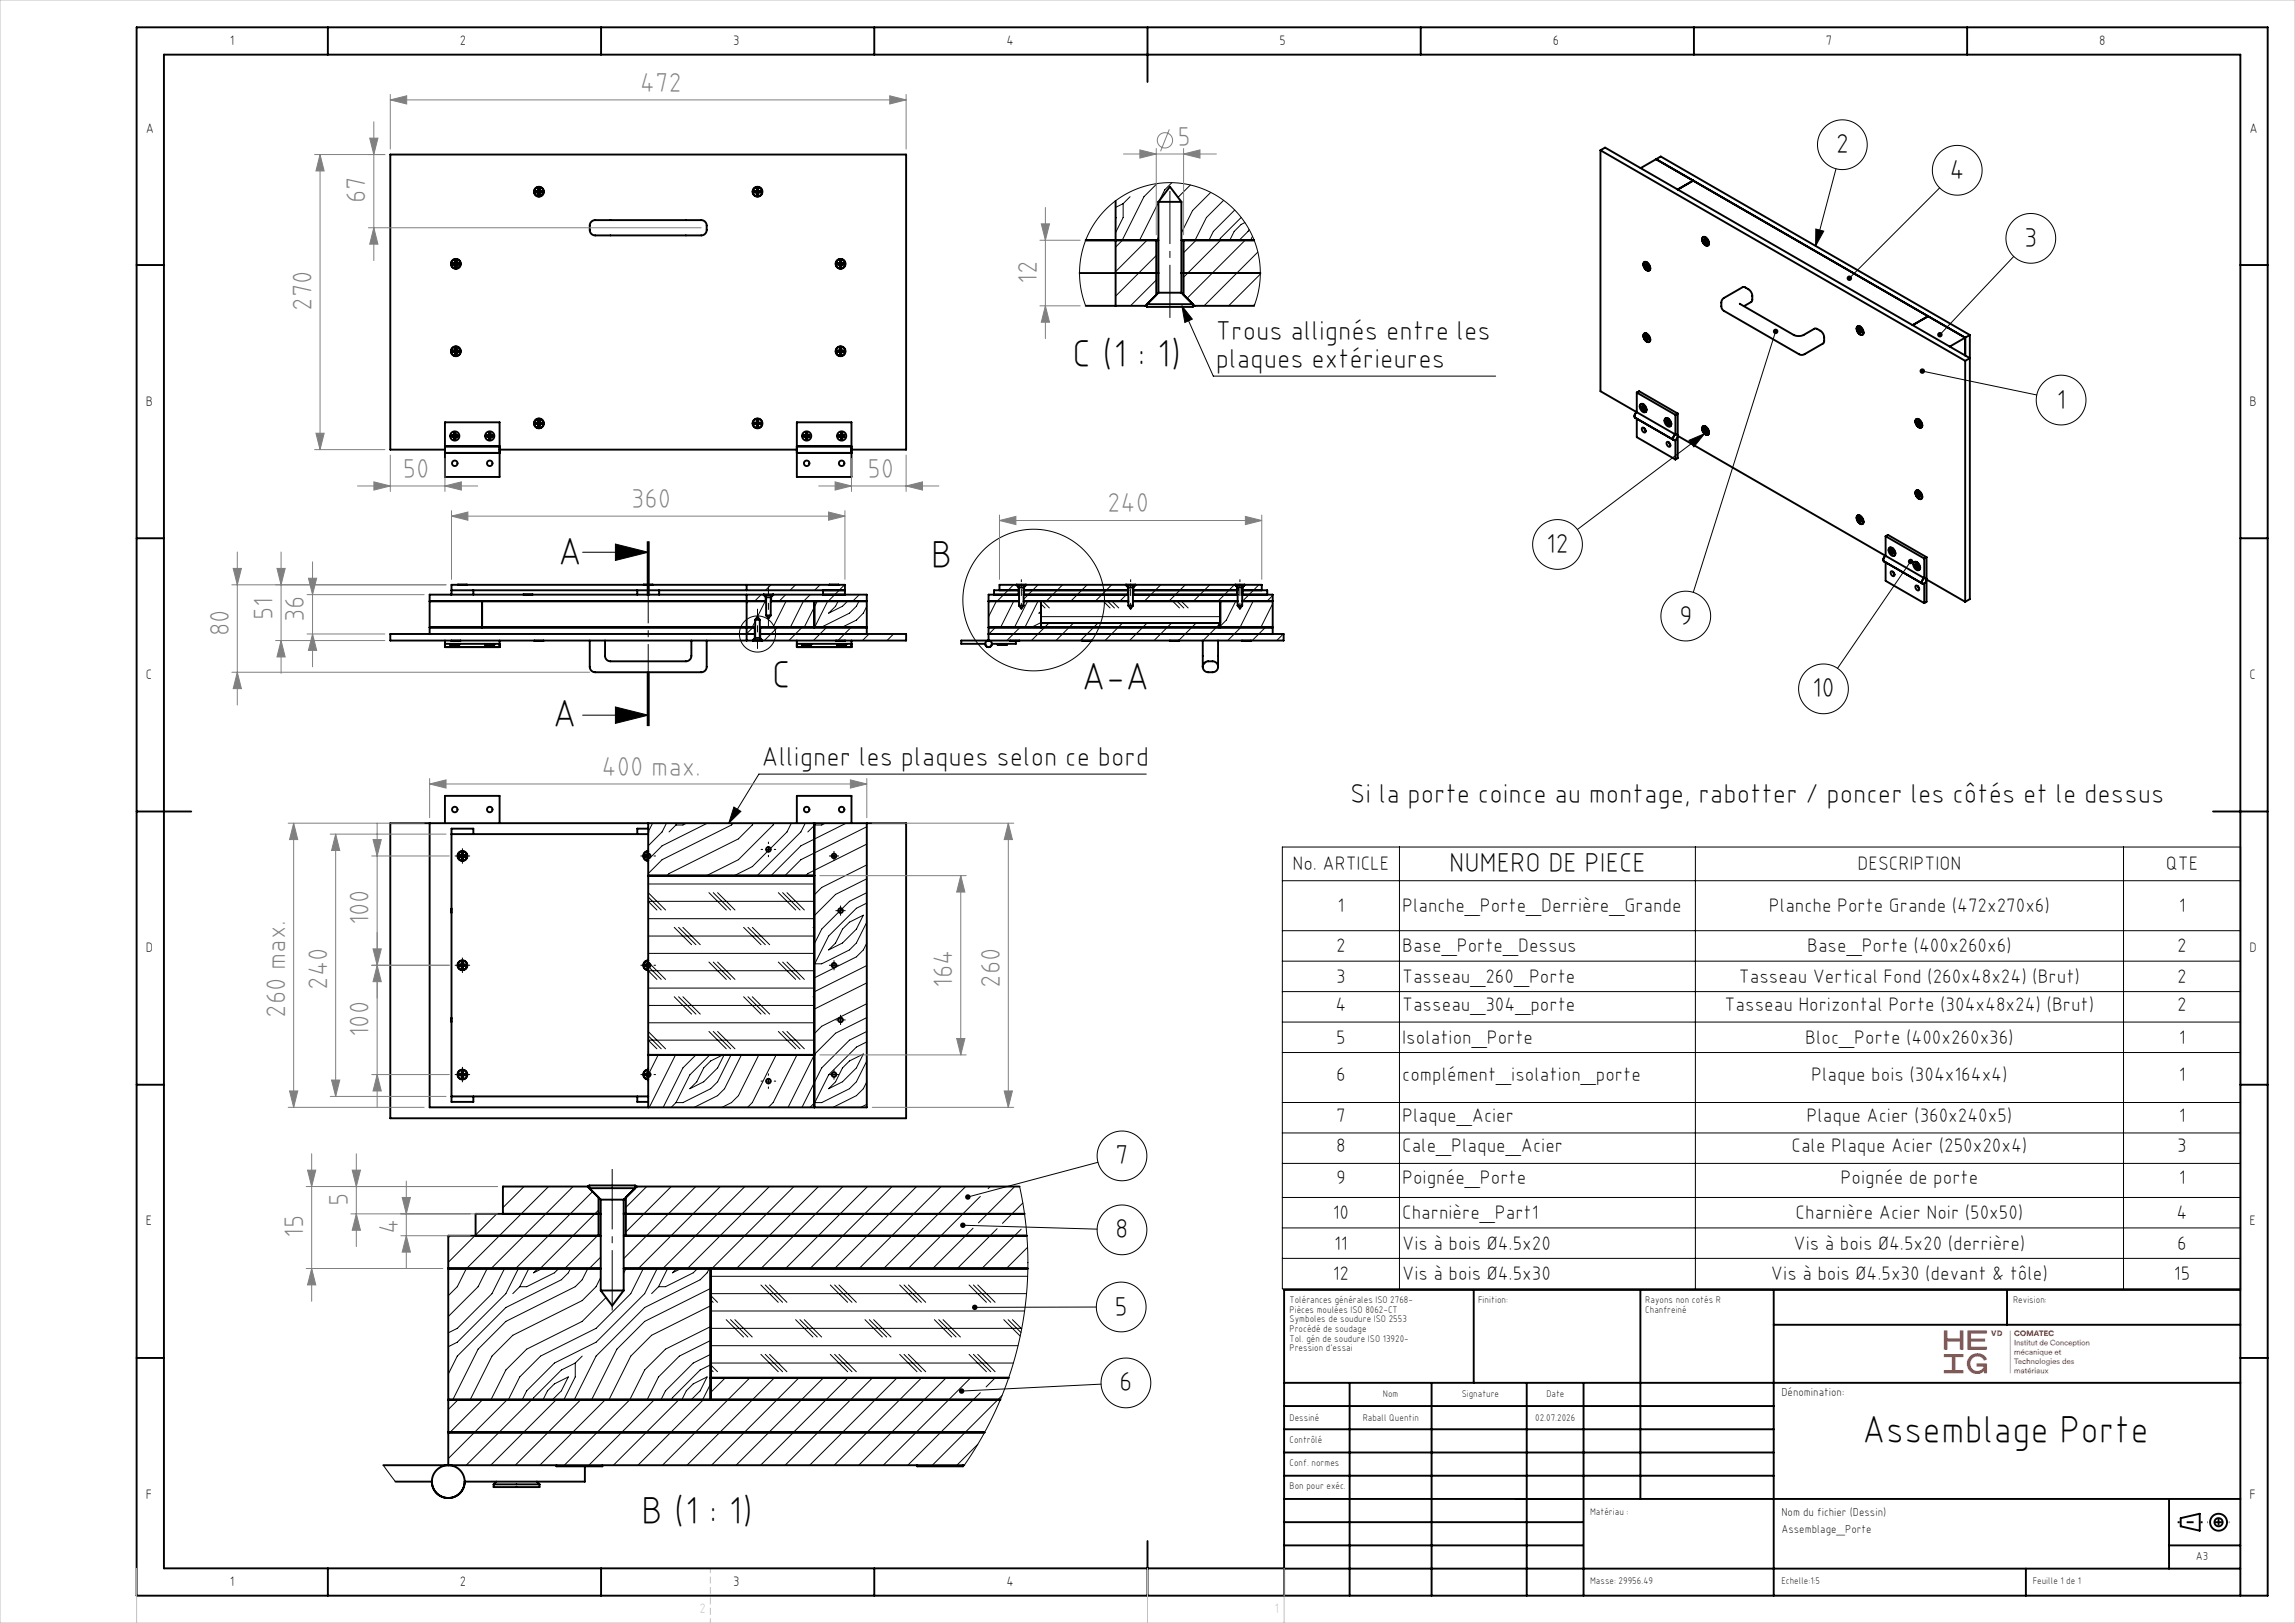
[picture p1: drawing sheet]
<svg xmlns="http://www.w3.org/2000/svg" width="420mm" height="297mm" viewBox="0 0 420 297" stroke-linecap="round" stroke-linejoin="round" font-family="sans-serif">
<defs><g id="words">
<g font-size="7.1">
<text x="196.2" y="67.2">C (1 : 1)</text>
<text x="102.1" y="103.3">A</text>
<text x="170.3" y="103.9">B</text>
<text x="141.3" y="125.9">C</text>
<text x="197.9" y="126.3">A-A</text>
<text x="101.1" y="133.1">A</text>
<text x="340.8" y="264">Assemblage Porte</text>
<text x="117.3" y="278.9">B (1 : 1)</text>
</g>
<g font-size="5" fill="#808080">
<text x="117.1" y="16.8">472</text>
<text x="215.5" y="26.7">5</text>
<text x="66.9" y="37.1" transform="rotate(-90 66.9 37.1)">67</text>
<text x="189.8" y="52" transform="rotate(-90 189.8 52)">12</text>
<text x="57.1" y="56.8" transform="rotate(-90 57.1 56.8)">270</text>
<text x="73.7" y="87.4">50</text>
<text x="158.8" y="87.4">50</text>
<text x="115.5" y="92.9">360</text>
<text x="202.6" y="93.7">240</text>
<text x="49.9" y="113.5" transform="rotate(-90 49.9 113.5)">51</text>
<text x="55.7" y="113.9" transform="rotate(-90 55.7 113.9)">36</text>
<text x="41.9" y="116.4" transform="rotate(-90 41.9 116.4)">80</text>
<text x="110.1" y="142">400 max.</text>
<text x="67.5" y="169.4" transform="rotate(-90 67.5 169.4)">100</text>
<text x="59.9" y="181.1" transform="rotate(-90 59.9 181.1)">240</text>
<text x="174.3" y="180.8" transform="rotate(-90 174.3 180.8)">164</text>
<text x="183" y="180.8" transform="rotate(-90 183 180.8)">260</text>
<text x="52.2" y="186.2" transform="rotate(-90 52.2 186.2)">260 max.</text>
<text x="67.5" y="189.8" transform="rotate(-90 67.5 189.8)">100</text>
<text x="63.7" y="220.6" transform="rotate(-90 63.7 220.6)">5</text>
<text x="55.5" y="226.6" transform="rotate(-90 55.5 226.6)">15</text>
<text x="72.9" y="225.8" transform="rotate(-90 72.9 225.8)">4</text>
</g>
<g font-size="5">
<text x="335.9" y="28.1">2</text>
<text x="356.8" y="32.7">4</text>
<text x="370.4" y="45.2">3</text>
<text x="222.5" y="62.3">Trous allignés entre les</text>
<text x="222.5" y="67.3">plaques extérieures</text>
<text x="376.3" y="74.8">1</text>
<text x="282.9" y="101.2">12</text>
<text x="307.3" y="114.3">9</text>
<text x="331.6" y="127.6">10</text>
<text x="139.4" y="140.1">Alligner les plaques selon ce bord</text>
<text x="247.1" y="146.9">Si la porte coince au montage, rabotter / poncer les côtés et le dessus</text>
<text x="265.2" y="159.6">NUMERO DE PIECE</text>
<text x="204.1" y="213.1">7</text>
<text x="204.1" y="226.6">8</text>
<text x="204" y="240.7">5</text>
<text x="204.8" y="254.6">6</text>
</g>
<g font-size="3.6">
<text x="236.5" y="159.3">No. ARTICLE</text>
<text x="340" y="159.3">DESCRIPTION</text>
<text x="396.3" y="159.3">QTE</text>
<text x="244.8" y="166.9">1</text>
<text x="256.6" y="166.9">Planche_Porte_Derrière_Grande</text>
<text x="323.7" y="166.9">Planche Porte Grande (472x270x6)</text>
<text x="398.7" y="166.9">1</text>
<text x="244.5" y="174.3">2</text>
<text x="244.5" y="179.9">3</text>
<text x="256.6" y="174.3">Base_Porte_Dessus</text>
<text x="256.6" y="179.9">Tasseau_260_Porte</text>
<text x="318.2" y="179.9">Tasseau Vertical Fond (260x48x24) (Brut)</text>
<text x="330.7" y="174.3">Base_Porte (400x260x6)</text>
<text x="398.5" y="174.3">2</text>
<text x="398.5" y="179.9">2</text>
<text x="244.4" y="185">4</text>
<text x="256.6" y="185">Tasseau_304_porte</text>
<text x="315.6" y="185">Tasseau Horizontal Porte (304x48x24) (Brut)</text>
<text x="398.5" y="185">2</text>
<text x="244.5" y="191">5</text>
<text x="256.6" y="191">Isolation_Porte</text>
<text x="330.4" y="191">Bloc_Porte (400x260x36)</text>
<text x="398.7" y="191">1</text>
<text x="244.5" y="197.9">6</text>
<text x="256.6" y="197.9">complément_isolation_porte</text>
<text x="331.5" y="197.9">Plaque bois (304x164x4)</text>
<text x="398.7" y="197.9">1</text>
<text x="244.5" y="205.3">7</text>
<text x="256.6" y="205.3">Plaque_Acier</text>
<text x="330.6" y="205.3">Plaque Acier (360x240x5)</text>
<text x="398.7" y="205.3">1</text>
<text x="244.5" y="210.8">8</text>
<text x="256.6" y="210.8">Cale_Plaque_Acier</text>
<text x="327.9" y="210.8">Cale Plaque Acier (250x20x4)</text>
<text x="398.5" y="210.8">3</text>
<text x="244.5" y="216.7">9</text>
<text x="256.6" y="216.7">Poignée_Porte</text>
<text x="336.8" y="216.7">Poignée de porte</text>
<text x="398.7" y="216.7">1</text>
<text x="243.9" y="223.1">10</text>
<text x="256.6" y="223.1">Charnière_Part1</text>
<text x="328.6" y="223.1">Charnière Acier Noir (50x50)</text>
<text x="398.3" y="223.1">4</text>
<text x="244.1" y="228.7">11</text>
<text x="256.6" y="228.7">Vis à bois Ø4.5x20</text>
<text x="328.2" y="228.7">Vis à bois Ø4.5x20 (derrière)</text>
<text x="398.5" y="228.7">6</text>
<text x="243.9" y="234.3">12</text>
<text x="256.6" y="234.3">Vis à bois Ø4.5x30</text>
<text x="324.1" y="234.3">Vis à bois Ø4.5x30 (devant &amp; tôle)</text>
<text x="397.8" y="234.3">15</text>
</g>
<g font-size="2.5">
<text x="42.1" y="8.2">1</text>
<text x="84.2" y="8.2">2</text>
<text x="134.2" y="8.2">3</text>
<text x="184.2" y="8.2">4</text>
<text x="234.2" y="8.2">5</text>
<text x="284.2" y="8.2">6</text>
<text x="334.2" y="8.2">7</text>
<text x="384.2" y="8.2">8</text>
<text x="26.7" y="24.2">A</text>
<text x="411.7" y="24.2">A</text>
<text x="26.7" y="74.2">B</text>
<text x="411.7" y="74.2">B</text>
<text x="26.7" y="124.2">C</text>
<text x="411.7" y="124.2">C</text>
<text x="26.7" y="174.2">D</text>
<text x="411.7" y="174.2">D</text>
<text x="26.7" y="224.2">E</text>
<text x="411.7" y="224.2">E</text>
<text x="26.7" y="274.2">F</text>
<text x="411.7" y="274.2">F</text>
<text x="42.1" y="290.2">1</text>
<text x="84.2" y="290.2">2</text>
<text x="134.2" y="290.2">3</text>
<text x="184.2" y="290.2">4</text>
</g>
<text font-size="2.5" fill="#e1251b" x="355.8" y="251.5">⟫</text>
<g font-size="2.5" fill="#c0c0c0">
<text x="128" y="295.3">2</text>
<text x="233.3" y="295.3">1</text>
</g>
<g font-size="2.1">
<text x="326" y="255.5">Dénomination:</text>
<text x="326" y="277.5">Nom du fichier (Dessin)</text>
<text x="326" y="280.5">Assemblage_Porte</text>
<text x="401.9" y="285.5">A3</text>
</g>
<g font-size="1.8">
<text x="236" y="238.4">Tolérances générales ISO 2768-</text>
<text x="270.5" y="238.4">Finition:</text>
<text x="301.1" y="238.4">Rayons non cotés R</text>
<text x="368.4" y="238.4">Revision:</text>
<text x="236" y="240.2">Pièces moulées ISO 8062-CT</text>
<text x="236" y="242">Symboles de soudure ISO 2553</text>
<text x="236" y="243.7">Procédé de soudage</text>
<text x="236" y="245.5">Tol. gén de soudure ISO 13920-</text>
<text x="301.1" y="240.2">Chanfreiné</text>
<text x="236" y="247.3">Pression d'essai</text>
<text x="253.1" y="255.7">Nom</text>
<text x="267.5" y="255.7">Signature</text>
<text x="283" y="255.7">Date</text>
<text x="236" y="260">Dessiné</text>
<text x="249.4" y="260">Raball Quentin</text>
<text x="280.9" y="260">02.07.2026</text>
<text x="236" y="264.1">Contrôlé</text>
<text x="236" y="268.3">Conf. normes</text>
<text x="236" y="272.5">Bon pour exéc.</text>
<text x="291" y="277.2">Matériau :</text>
<text x="291" y="289.8">Masse: 29956.49</text>
<text x="326" y="289.8">Echelle:1:5</text>
<text x="372" y="289.8">Feuille 1 de 1</text>
</g>
</g></defs>
<g fill="none" stroke="#000" stroke-width=".18">
<path d="M98.1 35.1h1M98.6 34.6v1M138.1 35.1h1M138.6 34.6v1M204.2 39.9l.1-.1-.1 .2M205.5 37.3v2.5l-1.3 2.8M205.5 37.3l-1.3 .7M206.8 36l-1.3 1.3M211.8 33.6l-2.4 2.4-4 8M212 37l-3.5 7M214.5 33.4l-1.3 1.3-1 2M217.8 33.9l-2.2 2.3"/>
<path d="M221.6 35.2l-3.4 3.3-2 4.1M223.9 36.7l-3.1 3.1-2.1 4.2M226 38.4l-3.9 3.9-.9 1.7M227.1 39.8l-3.8 3.8-.2 .4M336 30.9l-3.7 14.1M355 34.4l-16.6 16.5M82.9 48.3h1M83.4 47.8v1M153.3 48.3h1M153.8 47.8v1M198.7 56l-.6-1.9-.4-2-.1-2.1 .1-1.9 .3-2 .6-1.9 .8-1.9 1.1-1.7 1.2-1.6 1.5-1.4 1.5-1.2 1.7-1.1 1.8-.8 2-.6 1.9-.4 2-.1 2.1 .2 2 .3 1.9 .6 1.8 .9 1.7 1 1.5 1.2 1.5 1.5 1.2 1.6 1 1.7 .8 1.8 .6 1.9 .3 2 .1 2-.1 2-.4 1.9-.6 2M205.4 44l-1.2 1.2"/>
<path d="M209.9 44l-5.7 5.7M211.6 51.2l-4.7 4.8M211.6 46.8l-7.4 7.4M212 43.4l-.3 .6M216.3 56l1.9 2.4-1.4 .6zM216.3 56l5.7 12.8h51.7M218.9 44l-2.3 2.2M223.4 44l-6.8 6.7M227.8 40.7l-.7 .4-1.2 1.2-.8 1.7M227.9 44l-10.7 10.6M228.6 42l-.2 .3-1.6 1.7M229.2 43.3l-.3 .7"/>
<path d="M229.6 55.7l-.3 .3M230.2 46.1l-9.8 9.9M230.6 50.2l-5.8 5.8M332.3 41.9l1.5 .4-1.5 2.7zM368.5 46.9l-13.5 14.4M82.9 64.3h1M83.4 63.8v1M98.1 77.5h1M98.6 77v1M138.1 77.5h1M138.6 77v1M153.3 64.3h1"/>
<path d="M153.8 63.8v1M311.9 79.4l-23.2 17.5M325 60.6l-15.1 47.8M351.8 67.9l20.9 4.4M112.6 99.6l6 1.5-6 1.5zM118.4 99.1v10M118.6 99.1v10M118.8 99.1v10M309.1 80.6l2.8-1.2-1.9 2.4zM106.6 101.1h12M136.9 110l-.3 .5M137.8 114.8l-1.2 1.2"/>
<path d="M138.2 113.7l-.6 1.1M139.3 108.8l-1.2 1.2M140 110l-1.4 2.9M141.1 107l-1 1M142.3 114.8l-2.4 2.4M143.8 108.8l-1.2 1.2M143.9 110l-2.5 4.8M145.6 107l-1 1M146.8 114.8l-2.4 2.4M147 110l-2.4 4.8M148.3 108.8l-1.2 1.2M149.1 114.7l-.1 .1"/>
<path d="M149.6 110l-2.4 4.8M150.1 107l-1 1M151.3 114.8l-2.4 2.4M151.5 110l-2.4 4.7M153.4 110l-.5 .9-1.3 1.3 2.6-1.3 .9-.9M154.6 107l-3 3M155.7 114.8l-2.4 2.4M157.2 110l-.5 .9-1.2 1.3-5.1 2.5h-1.3M157.3 108.8l-1.2 1.2M158.6 110.9l-.6 1.3-1.3 1.3-2.7 1.3M159 116l-1.2 1.2M163.5 116l-1.2 1.2"/>
<path d="M182.2 114.8l-1.3 1.3M182.3 110l-1.4 2.9M185.5 107l-3 3M185.5 110l-2.4 4.8M186.7 114.8l-2.4 2.4M187.6 114.7l-.1 .1M188.1 110l-2.4 4.8M190 110l-2.4 4.7M190 107l-2.7 2.7M190.5 113.9l-1.6 .8h-1.3M190.5 111.8l-.4 .4 .4-.2M190.5 112.8h32.8"/>
<path d="M190.5 110.5l.7 .8M190.8 110l1.2 1.3M192 114l-3.2 3.2M194.5 107l-3 3M196.4 114l-3.2 3.2M199 107l-3 3M200.9 114l-3.2 3.2M201.9 110l1.3 1.3M202.7 110l1.2 1.3M203.4 107l-3 3M203.5 110l1.2 1.3M205.4 114l-3.2 3.2"/>
<path d="M206.4 108.5l-1.5 1.5M207.9 107l-.5 .5M209.9 114l-3.2 3.2M212.4 107l-3 3M214.4 114l-3.2 3.2M214.6 110l1.3 1.3M215.4 110l1.2 1.3M216.2 110l1.2 1.3M216.9 107l-3 3M218.9 114l-3.2 3.2M221.4 107l-3 3M223.1 114.3l-2.9 2.9"/>
<path d="M225.9 107l-3 3M226.2 110l-1.8 3.5-1.1 1.1M227.1 114.8l-2.4 2.4M229.3 110l-2.4 4.8M230.4 107l-3 3M231.6 114.8l-2.4 2.4M232.9 109l-1 1M232.9 110.5l-2.2 4.3M234.9 116l-1.2 1.2M349.7 102.8l-13.4 19.5M106.6 130.9h12M112.6 129.4l6 1.5-6 1.5z"/>
<path d="M118.4 122.9v10M118.6 122.9v10M118.8 122.9v10zM220.8 121.1l-.6 .6M84.1 156.6h1M84.6 156.1v1M118.1 156.6h1M118.6 152.2h.1M118.6 156.1v1M119.4 150.6l-.8 1.6M122 150.6l-.8 1.6-2.6 2.6M123.7 151l-1.3 1.2"/>
<path d="M123.9 150.6l-.2 .4M125.6 150.6l-.6 .4h-1.3M129.4 150.6l-8.2 4.2-2.6 2.5M134.2 150.6l-.3 .4-12.7 6.3-2.6 2.6M134.3 147.7l1.3 .8-2.2 2.1zM137.8 150.6l-.1 .4-2.6 2.5-12.7 6.4-.3 .3M140.1 155.4h1M140.6 154.9v1M141.7 150.6l-.2 .4-6.4 6.3-5.8 2.9M144.8 150.6l-.8 1.6-6.3 6.4-3.3 1.6M147.4 150.6l-.8 1.6-8 8M149.1 151l-1.3 1.2"/>
<path d="M149.3 150.6l-.2 .4M151 150.6l-.6 .4h-1.3M152.1 156.6h1M152.6 156.1v1M153 156.7l-.3 .4M154.8 150.6l-8.2 4.2-5.5 5.4M158.6 158.3l-8.2 4.1-1.4 1.4M158.6 151.3l-12 6-3 2.9M158.6 154.5l-10.8 5.4-.3 .3M209.8 141.7h-70.9l-5.5 8.9M234.7 155h175.4v80.8h-175.4zM256.1 155v80.8"/>
<path d="M310.3 155v80.8M388.6 155v80.8M84.1 176.6h1M84.6 176.1v1M118.1 176.6h1M118.6 161.8h30.4M118.6 168.1h30.4M118.6 171.3h30.4M118.6 174.5h30.4M118.6 176.8l2.4 2.4M118.6 164.1l2.4 2.4M118.6 176.1l3.2 3.1"/>
<path d="M118.6 163.4l3.2 3.1M118.6 176.1v1M123.4 169.7l3.2 3.2M124.2 169.7l3.2 3.2M125 169.7l3.2 3.2M129.7 176.1l3.2 3.1M129.7 163.4l3.2 3.1M130.5 176.1l3.2 3.1M130.5 163.4l3.2 3.1M131.3 176.1l3.2 3.1M131.3 163.4l3.2 3.1M136.1 169.7l3.2 3.2"/>
<path d="M136.9 169.7l3.2 3.2M137.7 169.7l3.2 3.2M142.4 176.1l3.2 3.1M142.4 163.4l3.2 3.1M143.2 176.1l3.2 3.1M143.2 163.4l3.2 3.1M144 176.1l3.2 3.1M144 163.4l3.2 3.1M148.8 169.7l.2 .2M149 164.9h-30.4l1.6 1.6M149 177.6h-30.4l1.6 1.6M149.1 176.4l-.1 .1"/>
<path d="M152.1 176.6h1M152.6 176.1v1M153.3 166.6h1M153.8 166.1v1M154.2 170l1.3-1.2 2.5-1.3-1.3 2.5-2.5 2.6-2.6 1.2 1.3-1.2zM158.6 168.8l-1.9 3.8-1.2 1.2-5.1 2.6h-1.3M158.6 172.6l-.6 1.2-1.3 1.3-7.7 3.9M158.6 165.3l-1.9 .9-5.1 5.1-2.5 5.1M158.6 163.4l-3.1 1.5-5.1 5.1-1.4 2.7M158.6 160.8l-5.7 2.9-3.9 3.9M158.6 176.7l-9.6 4.8M158.6 179.9l-9.6 4.8"/>
<path d="M234.7 161.2h175.4M234.7 170.3h175.4M234.7 175.9h175.4M84.1 196.6h1M84.6 196.1v1M118.1 196.6h1M118.6 180.8h30.4M118.6 184h30.4M118.6 187.2h30.4M118.6 189.5l2.4 2.4M118.6 188.8l3.2 3.1M118.6 196.1v1"/>
<path d="M120.5 193l-1.9 3.7M123.4 182.4l3.2 3.2M123.6 193l-4.8 9.6M124.2 182.4l3.2 3.2M125 182.4l3.2 3.2M127.4 193l-2.4 2.4-3.6 7.2M129.7 188.8l3.2 3.1M129.9 193l-3.7 3.7-2.5 5.1M130.5 188.8l3.2 3.1M131.3 188.8l3.2 3.1M132.3 193l-2.2 1.2-1.3 1.2-1.3 2.6-1.3 1.2 2.6-1.2 2.5-2.6 1.2-2.4M133.8 193l-2.5 5-1.2 1.2-5.1 2.6h-1.3"/>
<path d="M135.7 193l-3.1 6.2-1.3 1.3-4.3 2.1M136.1 182.4l3.2 3.2M136.9 182.4l3.2 3.2M137.7 182.4l3.2 3.2M138.9 193l-3.8 7.5-1.2 1.3-1.8 .8M140.1 197.8h1M140.6 197.3v1M142 193l-4.3 8.8-.9 .8M142.4 188.8l3.2 3.1M143.2 188.8l3.2 3.1M144 188.8l3.2 3.1M145.9 193l-4.4 8.8-.9 .8"/>
<path d="M148.8 182.4l.2 .2M149 190.3h-30.4l1.6 1.6M152.1 196.6h1M152.6 196.1v1M153.3 186.6h1M153.8 186.1v1M154.2 195.4l1.3-1.2 2.5-1.3-1.3 2.5-2.5 2.6-2.6 1.2 1.3-1.2zM158.6 194.2l-1.9 3.8-1.2 1.2-5.1 2.6h-1.3M158.6 198l-.6 1.2-1.3 1.3-4.3 2.1M158.6 190.7l-1.9 .9-5.1 5.1-2.5 5.1M158.6 188.8l-3.1 1.5-5.1 5.1-3.6 7.2M158.6 186.2l-5.7 2.9-3.8 3.8-4.9 9.7"/>
<path d="M158.6 183.7l-8.2 4.1-1.4 1.4M234.7 181.5h175.4M234.7 187h175.4M234.7 192.6h175.4M95.9 217.1l-3.9 3.9M100.4 217.1l-15 15-1.7 3.4-1.7 1.6M104.9 217.1l-15 15M108.5 218l-14.1 14.1M118.4 217.1l-3.9 3.8M122.8 217.1l-8.3 8.3M123.7 201.8l-.9 .8M127.3 217.1l-13.2 13.2"/>
<path d="M131.8 217.1l-15 15M136.3 217.1l-15 15M140.8 217.1l-15 15M145.3 217.1l-15 15M149.1 201.8l-.9 .8M149.8 217.1l-15 15M154.3 217.1l-15 15M158.6 202.1l-1.1 .5M158.8 217.1l-15 15M163.3 217.1l-15 15M167.7 217.1l-15 15M172.2 217.1l-15 15"/>
<path d="M176.7 217.1l-15 15M179.4 218.9l-13.2 13.2M181.2 217.1l-.4 .4M185.6 217.2l-6.5 6.6M186.6 217.1l1.1 6.7 .4 6.6-.3 6.6-.9 6.7-1.7 6.4-2.3 6.4-2.9 6-3.5 5.6M200.9 212.7l-23.8 6.3M234.7 201.8h175.4M234.7 207.3h175.4M234.7 212.9h175.4M234.7 219.1h175.4M82.2 232.1l-.2 .3M82.4 226.1l-.4 .4"/>
<path d="M86.9 226.1l-4.9 4.9M89.2 232.1l-1.7 3.4-5.5 5.4M90.9 222.1l-3.9 3.9M92.3 232.1l-2.3 4.6-6.3 6.4-1.7 .8M94.9 232.1l-2.3 4.6-8.9 8.9-1.7 .8M95.1 235.5l-1.3 1.2M96.8 232.1l-1.7 3.4M98.4 232.1l-.7 .8 1.5-.8M102.3 232.1l-.8 .8-5.1 2.6h-1.3M104.4 232.1l-.4 .8-1.3 1.3-10.1 5.1-8.9 8.9-1.7 3.3M107.6 232.1l-1.1 2.1-1.2 1.3-12.7 6.3-5.1 5.1-4.6 9.2M109.5 225.9l-6.1 6.2"/>
<path d="M109.5 221.5l-10.6 10.6M109.9 230l-2.1 2.1M109.9 233.8l-.8 1.7-2.6 2.5-12.7 6.3-3.8 3.9-3.9 7.9M110.9 237.4l-4.4 4.4-10.1 5.1-3.8 3.8-2.7 5.4M114.6 232.1l-.5 .9M117.7 232.1l-2.3 4.6-6.3 6.4-10.2 5.1-3.8 3.8-2.1 4.1M120.3 232.1l-2.3 4.6-8.9 8.9-7.6 3.8-5.1 5.1-.8 1.6M120.5 235.5l-1.3 1.2M122.2 232.1l-1.7 3.4M123.8 232.1l-.7 .8 1.5-.8M127.7 232.1l-.8 .8-5.1 2.6h-1.3M129.8 232.1l-.4 .8-1.3 1.3-10.1 5.1-8.9 8.9-4 7.9"/>
<path d="M130 235.8l-12 6-5.1 5.1-4.6 9.2M130 239l-10.8 5.3-3.8 3.9-3.9 7.9M130 239.9h57.5M130 236.7h57.9M130 233.6h58.1M130 237.8l.5 .5M130 237l1.3 1.3M139.2 235.1l3.2 3.2M140 235.1l3.2 3.2M140.8 235.1l3.2 3.2M151.9 235.1l3.2 3.2M152.7 235.1l3.2 3.2"/>
<path d="M153.5 235.1l3.2 3.2M164.6 235.1l3.2 3.2M165.4 235.1l3.2 3.2M166.2 235.1l3.2 3.2M176.2 224.2l24.6 .7M177.3 235.1l3.2 3.2M178.1 224.8l-7.4 7.3M178.1 235.1l3.2 3.2M178.9 235.1l3.2 3.2M182.5 224.8l-7.3 7.3M186.9 224.9l-7.2 7.2M187.2 220.1l-3.7 3.8"/>
<path d="M188.1 228.3l-3.9 3.8M200.6 239.2h-22.2M234.7 224.7h175.4M234.7 230.3h175.4M83.8 256.1l-1.8 1.8M88.3 256.1l-6.3 6.3M92.8 256.1l-10.8 10.8M97.3 256.1l-12 12M99.4 256.1l.8-1.6 1.3-1.3 2.5-1.2-1.3 2.5-1.6 1.6M101.8 256.1l-12 12M105.3 249.4l-2.6 1.3-5 5.1-.2 .3M105.3 249.4v2.6l-2.1 4.1"/>
<path d="M106.3 256.1l-12 12M106.5 248.2l-1.2 1.2M110.8 256.1l-12 12M115.3 256.1l-12 12M119.8 256.1l-12 12M124.3 256.1l-12 12M124.8 256.1l.8-1.6 1.3-1.3 2.5-1.2-1.3 2.5-1.6 1.6M128.7 256.1l-12 12M130 247.8l-3.1 1.6-5.1 5.1-.8 1.6M130 245.3l-5.7 2.9-3.8 3.8-2.1 4.1M130 242.8l-8.2 4.1-3.8 3.8-2.7 5.4M130 253.2l-1.4 2.9"/>
<path d="M130 249.4h55.5M130 246.3h56.3M130 243.1h57M130 250.5l.5 .5M131.3 251l-1.3-1.3-1.9 1-5 5.1-.2 .3M132.7 252.1l-2.7 2.7M132.9 241.5l3.2 3.2M133.7 241.5l3.2 3.2M134.5 241.5l3.2 3.2M137.2 252.1l-16 16M139.2 247.8l3.2 3.2M140 247.8l3.2 3.2"/>
<path d="M140.8 247.8l3.2 3.2M141.7 252.1l-16 16M145.6 241.5l3.2 3.2M146.2 252.1l-16 16M146.4 241.5l3.2 3.2M147.2 241.5l3.2 3.2M150.7 252.1l-16 16M151.9 247.8l3.2 3.2M152.7 247.8l3.2 3.2M153.5 247.8l3.2 3.2M155.2 252.1l-16 16M158.3 241.5l3.2 3.2"/>
<path d="M159.1 241.5l3.2 3.2M159.7 252.1l-16 16M159.9 241.5l3.2 3.2M164.2 252.1l-16 16M164.6 247.8l3.2 3.2M165.4 247.8l3.2 3.2M166.2 247.8l3.2 3.2M168.7 252.1l-16 16M171 241.5l3.2 3.2M171.8 241.5l3.2 3.2M172.6 241.5l3.2 3.2M173.2 252.1l-16 16"/>
<path d="M177.3 247.8l3.2 3.2M177.6 252.1l-16 16M178.1 247.8l3.2 3.2M178.9 247.8l3.2 3.2M179.4 254.9l-13.3 13.2M182.1 252.1l-1.6 1.7M183.4 255.4l-12.8 12.7M183.7 241.5l3 3M184.5 241.5l2.3 2.3M185.3 241.5l1.7 1.7M201.5 253.3l-25.5 1.3M70.1 268.1l2.3 3"/>
<path d="M178.9 264.3l-3.8 3.8"/>
<circle cx="337.2" cy="26.5" r="4.6"/>
<circle cx="358.2" cy="31.2" r="4.6"/>
<circle cx="371.7" cy="43.6" r="4.6"/>
<circle cx="377.2" cy="73.2" r="4.6"/>
<circle cx="285" cy="99.6" r="4.6"/>
<circle cx="138.6" cy="116" r="3.3"/>
<circle cx="189.2" cy="109.8" r="13"/>
<circle cx="308.5" cy="112.7" r="4.6"/>
<circle cx="333.7" cy="126.1" r="4.6"/>
<circle cx="205.3" cy="211.5" r="4.6"/>
<circle cx="205.2" cy="239.2" r="4.6"/>
<circle cx="205.3" cy="225.1" r="4.6"/>
<circle cx="206.1" cy="253.1" r="4.6"/>
</g>
<g fill="none" stroke="#000" stroke-width=".35">
<path d="M25 5h390v287h-390zM60 5v5M110 5v5M160 5v5M210 5v10M260 5v5M310 5v5M360 5v5M98.2 35.2h.3v.3M98.2 35v.2M98.2 35h.3M98.5 35.1l.1 .1"/>
<path d="M98.5 35v.1M98.5 35.1l-.3 .1M98.5 34.6v.4h-.3M98.5 35.5h.2M98.5 34.6h.2M98.5 34.6l.1 .3M98.6 34.9l-.1 .1M98.6 34.9h.1M98.6 35.2h.1M98.6 35.2l-.1 .3M98.7 34.9l.1 .1M98.7 35.2v.3"/>
<path d="M98.7 34.6l.1 .4h.3M98.7 34.6v.3M98.8 35.1l-.1 .1M98.8 35v.1M98.8 35.1l.3 .1M99.1 35.2h-.3l-.1 .3M99.1 35v.2M99.1 35h-.3M138.2 35.2h.3v.3M138.2 35v.2M138.2 35h.3M138.5 35.1l.1 .1"/>
<path d="M138.5 35v.1M138.5 35.1l-.3 .1M138.5 34.6v.4h-.3M138.5 34.6l.1 .3M138.5 35.5h.2M138.5 34.6h.2M138.6 34.9l-.1 .1M138.6 35.2l-.1 .3M138.6 34.9h.1M138.6 35.2h.1M138.7 34.9l.1 .1M138.7 35.2v.3"/>
<path d="M138.7 34.6l.1 .4h.3M138.7 34.6v.3M138.8 35.1l-.1 .1M138.8 35v.1M138.8 35.1l.3 .1M139.1 35.2h-.3l-.1 .3M139.1 35v.2M139.1 35h-.3M204.2 36.7v19.3M212 36.9h4.2M212 36.9v16.7M212 36.9l2.1-2.7 2.1 2.7"/>
<path d="M216.2 36.9v16.7M292.9 27.5v44.1l13.7 7.9M292.9 27.5l.8-.5 66.8 38.5-.9 .5M292.9 27.5l66.7 38.5M300.2 30.8l3.7-2.2 56.6 32.7M303.1 29.1l56.5 32.7M309.9 33.1l-2.9 1.6M25 48.5h5M83 48.4h.3v.3M83 48.2v.2M83 48.2h.3M83.3 48.3l.1 .1"/>
<path d="M83.3 48.2v.1M83.3 48.3l-.3 .1M83.3 47.8v.4h-.3M83.3 47.8l.1 .3M83.3 48.7h.2M83.3 47.8h.2M83.4 48.1l-.1 .1M83.4 48.4l-.1 .3M83.4 48.4h.1M83.4 48.1h.1M83.5 48.1l.1 .1M83.5 48.4v.3"/>
<path d="M83.5 47.8l.1 .4h.3M83.5 47.8v.3M83.6 48.3l-.1 .1M83.6 48.3l.3 .1M83.6 48.2v.1M83.9 48.4h-.3l-.1 .3M83.9 48.2v.2M83.9 48.2h-.3M108.2 40.6l.7-.3h19.4a1 1 0 0 1 1 1v.8a1 1 0 0 1-1 1h-19.4a1 1 0 0 1-1-1v-1zM153.4 48.4h.3v.3M153.4 48.2v.2M153.4 48.2h.3"/>
<path d="M153.7 48.3l.1 .1M153.7 48.2v.1M153.7 48.3l-.3 .1M153.7 47.8v.4h-.3M153.7 48.7h.2M153.7 47.8h.2M153.7 47.8l.1 .3M153.8 48.1l-.1 .1M153.8 48.4h.1M153.8 48.1h.1M153.8 48.4l-.1 .3M153.9 48.1l.1 .1"/>
<path d="M153.9 48.4v.3M153.9 47.8l.1 .4h.3M153.9 47.8v.3M154 48.3l-.1 .1M154 48.2v.1M154 48.3l.3 .1M154.3 48.4h-.3l-.1 .3M154.3 48.2v.2M154.3 48.2h-.3M197.6 50h14.4M198.7 44h13.3M198.7 56h10.9"/>
<path d="M209.6 56h.3M209.9 55.7h8.4v.5h-8.4zM211.6 44v10M212 53.6h4.2M212 53.6l-2.4 2.4M216.2 50h14.4M216.2 53.6l2.4 2.4M216.2 44h13.3M216.6 44v10M218.3 56h.3M218.6 56h10.9M300.9 48.1a.93 .93 0 0 1 1 1.2 .58 .58 0 0 1-.6 .1 .58 .58 0 0 1-.4-.5l-.1-.5z"/>
<path d="M300.9 48a1.01 1.01 0 0 1 1.1 1.3 .57 .57 0 0 1-.6 .2 .57 .57 0 0 1-.5-.5l-.2-.6zM301 48.7v-.2l.2 .1 .1-.3 .1 .1v.3l.3 .1v.2l-.2-.1M301 48.7l.3 .1v.3M301.4 48h-.5M301.4 48.5l-.1 .1M301.4 48.6l-.4 .1M301.5 48.9l-.1 .3-.1-.1M301.5 48.8l-.2 .3M301.6 48.8l-.2 .1M302 49.1l-.2 .4M311.6 43.5a.93 .93 0 0 1 1.1 1.2 .58 .58 0 0 1-.7 .2 .58 .58 0 0 1-.4-.6l-.1-.4zM311.6 43.4a1.01 1.01 0 0 1 1.1 1.3 .57 .57 0 0 1-.6 .2 .57 .57 0 0 1-.4-.5l-.2-.5z"/>
<path d="M311.8 44.1l.2 .1v.3M312 44v-.3l.2 .1v.3l.2 .2v.2l-.2-.2M312 44l-.2-.1v.2M312.1 43.4h-.4M312.2 44h-.2M312.2 44l-.4 .1M312.2 44.3l.1-.1-.3 .3M312.2 44.3v.3l-.2-.1M312.8 44.5l-.3 .4M318.4 55.6l10.1 5.8 .7 .1 .7-.1 2.3-1.3 .9 .4a1.56 1.56 0 0 1 .7 1.2v.9l-.1 .2-3.6 2.1h-.7l-14.2-8.3-.2-.5v-.8l.4-.7 3.6-2.1h.3l.7 .4a1.56 1.56 0 0 1 .7 1.3l-.1 1-1.5 .8M339.9 59.8a.93 .93 0 0 1 1 1.2 .58 .58 0 0 1-.6 .2 .58 .58 0 0 1-.4-.5l-.1-.5zM339.9 59.8a1.01 1.01 0 0 1 1.1 1.2 .57 .57 0 0 1-.6 .3 .57 .57 0 0 1-.4-.5l-.2-.6z"/>
<path d="M340.4 59.8h-.4M350 59.5l2.9-1.6 6.7 3.9M410 48.5h5M82.8 79.9h.3v.3M82.8 79.7v.2M82.8 79.7h.3M83 64.4h.3v.3M83 64.2v.2M83 64.2h.3M83.1 79.8l.1 .1M83.1 79.8l-.3 .1M83.1 79.7v.1"/>
<path d="M83.1 79.3v.4h-.3M83.1 79.3h.2M83.1 79.3l.1 .3M83.2 79.6l-.1 .1M83.2 79.6h.1M83.2 79.9h.1M83.2 79.9l-.1 .3M83.3 64.3l.1 .1M83.3 64.2v.1M83.3 64.3l-.3 .1M83.3 79.6l.1 .1M83.3 79.9v.3"/>
<path d="M83.3 63.8v.4h-.3M83.3 64.7h.2M83.3 63.8h.2M83.3 63.8l.1 .3M83.3 79.3l.1 .4h.3M83.3 79.3v.3M83.4 64.1l-.1 .1M83.4 64.1h.1M83.4 64.4h.1M83.4 64.4l-.1 .3M83.4 79.8l-.1 .1M83.4 79.8l.3 .1"/>
<path d="M83.4 79.7v.1M83.5 64.1l.1 .1M83.5 64.4v.3M83.5 63.8l.1 .4h.3M83.5 63.8v.3M83.6 64.3l-.1 .1M83.6 64.2v.1M83.6 64.3l.3 .1M83.7 79.9h-.3l-.1 .3M83.7 79.7h-.3M83.7 79.7v.2M83.9 64.4h-.3l-.1 .3"/>
<path d="M83.9 64.2v.2M83.9 64.2h-.3M89.2 79.9h.3v.3M89.2 79.7v.2M89.2 79.7h.3M89.5 79.8l.1 .1M89.5 79.8l-.3 .1M89.5 79.7v.1M89.5 79.3v.4h-.3M89.5 79.3h.2M89.5 79.3l.1 .3M89.6 79.6l-.1 .1"/>
<path d="M89.6 79.6h.1M89.6 79.9h.1M89.6 79.9l-.1 .3M89.7 79.6l.1 .1M89.7 79.9v.3M89.7 79.3l.1 .4h.3M89.7 79.3v.3M89.8 79.8l-.1 .1M89.8 79.8l.3 .1M89.8 79.7v.1M90.1 79.9h-.3l-.1 .3M90.1 79.7h-.3"/>
<path d="M90.1 79.7v.2M98.2 77.6h.3v.3M98.2 77.4v.2M98.2 77.4h.3M98.5 77.5l.1 .1M98.5 77.5l-.3 .1M98.5 77.4v.1M98.5 77v.4h-.3M98.5 77.9h.2M98.5 77h.2M98.5 77l.1 .3M98.6 77.3l-.1 .1"/>
<path d="M98.6 77.6h.1M98.6 77.3h.1M98.6 77.6l-.1 .3M98.7 77.3l.1 .1M98.7 77.6v.3M98.7 77l.1 .4h.3M98.7 77v.3M98.8 77.5l-.1 .1M98.8 77.5l.3 .1M98.8 77.4v.1M99.1 77.6h-.3l-.1 .3M99.1 77.4v.2"/>
<path d="M99.1 77.4h-.3M138.2 77.6h.3v.3M138.2 77.4v.2M138.2 77.4h.3M138.5 77.5l.1 .1M138.5 77.5l-.3 .1M138.5 77.4v.1M138.5 77v.4h-.3M138.5 77l.1 .3M138.5 77.9h.2M138.5 77h.2M138.6 77.3l-.1 .1"/>
<path d="M138.6 77.6l-.1 .3M138.6 77.6h.1M138.6 77.3h.1M138.7 77.3l.1 .1M138.7 77.6v.3M138.7 77l.1 .4h.3M138.7 77v.3M138.8 77.5l-.1 .1M138.8 77.5l.3 .1M138.8 77.4v.1M139.1 77.6h-.3l-.1 .3M139.1 77.4v.2"/>
<path d="M139.1 77.4h-.3M147.2 79.9h.3v.3M147.2 79.7h.3M147.2 79.7v.2M147.5 79.8l.1 .1M147.5 79.8l-.3 .1M147.5 79.7v.1M147.5 79.3v.4h-.3M147.5 79.3l.1 .3M147.5 79.3h.2M147.6 79.6l-.1 .1M147.6 79.9l-.1 .3"/>
<path d="M147.6 79.6h.1M147.6 79.9h.1M147.7 79.6l.1 .1M147.7 79.9v.3M147.7 79.3l.1 .4h.3M147.7 79.3v.3M147.8 79.8l-.1 .1M147.8 79.8l.3 .1M147.8 79.7v.1M148.1 79.9h-.3l-.1 .3M148.1 79.7h-.3M148.1 79.7v.2"/>
<path d="M153.4 64.4h.3v.3M153.4 64.2v.2M153.4 64.2h.3M153.6 79.9h.3v.3M153.6 79.7v.2M153.6 79.7h.3M153.7 64.3l.1 .1M153.7 64.3l-.3 .1M153.7 64.2v.1M153.7 63.8v.4h-.3M153.7 63.8l.1 .3M153.7 64.7h.2"/>
<path d="M153.7 63.8h.2M153.8 64.1l-.1 .1M153.8 64.4l-.1 .3M153.8 64.1h.1M153.8 64.4h.1M153.9 79.8l.1 .1M153.9 79.8l-.3 .1M153.9 79.7v.1M153.9 64.1l.1 .1M153.9 64.4v.3M153.9 79.3v.4h-.3M153.9 79.3h.2"/>
<path d="M153.9 79.3l.1 .3M153.9 63.8l.1 .4h.3M153.9 63.8v.3M154 79.6l-.1 .1M154 79.6h.1M154 79.9h.1M154 79.9l-.1 .3M154 64.3l-.1 .1M154 64.3l.3 .1M154 64.2v.1M154.1 79.6l.1 .1M154.1 79.9v.3"/>
<path d="M154.1 79.3l.1 .4h.3M154.1 79.3v.3M154.2 79.8l-.1 .1M154.2 79.8l.3 .1M154.2 79.7v.1M154.3 64.4h-.3l-.1 .3M154.3 64.2v.2M154.3 64.2h-.3M154.5 79.9h-.3l-.1 .3M154.5 79.7h-.3M154.5 79.7v.2M299.5 71.8v3.6a.73 .73 0 0 0-.3 1l7.1 4.1"/>
<path d="M299.5 76.6v3.4l7.1 4.1M299.5 71.8l.5-.2 7 4.1M299.5 71.8l7.1 4.1M300.2 74a.91 .91 0 0 1 .9 .4 .91 .91 0 0 1-.1 1 1.03 1.03 0 0 1-.8-1.4zM300.3 74a.91 .91 0 0 1 .9 .4 .91 .91 0 0 1-.1 1M300.3 74.6l.3 .1v.3M300.5 78.3a.5 .5 0 0 1 .6 .3 .5 .5 0 0 1-.1 .6 .64 .64 0 0 1-.5-.9zM300.6 74.5l-.3-.1v.2M300.6 74.5v-.2l.2 .1v.3l.2 .1v.2l-.2-.1M300.7 74h.1M300.8 74.5h-.2M300.8 74.5l-.5 .1"/>
<path d="M300.8 74.9v.2l-.2-.1M300.9 61.1a.93 .93 0 0 1 1 1.3 .58 .58 0 0 1-.6 .1 .58 .58 0 0 1-.4-.5l-.1-.5zM300.9 61.1a1.01 1.01 0 0 1 1.1 1.2 .57 .57 0 0 1-.6 .3 .57 .57 0 0 1-.5-.5l-.2-.6zM300.9 74.7l-.3 .3M300.9 78.3l.3 .5M300.9 74.7l-.1 .2M301 61.7v-.2l.2 .2 .1-.3 .1 .1v.2l.3 .2v.2l-.2-.1M301 61.7l.3 .2v.2M301.3 74.9v.1M301.4 61.1h-.5M301.4 61.6l-.1 .1M301.4 61.6l-.4 .1"/>
<path d="M301.5 62l-.1 .2-.1-.1M301.5 61.8l-.2 .3M301.6 61.8l-.2 .2M302 62.1l-.2 .4M304.7 76.6a.91 .91 0 0 1 .9 .5 .91 .91 0 0 1 0 1 1.03 1.03 0 0 1-.9-1.5zM304.8 76.6a.91 .91 0 0 1 .9 .4 .91 .91 0 0 1-.1 1M304.9 77.2l.2 .2v.2M305.1 77.1l-.2-.1v.2M305.1 77.1v-.2l.2 .1v.3l.2 .1v.2l-.2-.1M305.3 76.6h.1M305.3 77.1h-.2M305.3 77.1l-.4 .1"/>
<path d="M305.3 77.5v.2l-.2-.1M305.4 77.3l-.3 .3M305.4 77.3l-.1 .2M305.9 77.5v.1M306.6 79.5a.56 .56 0 0 0-.4 .5 .56 .56 0 0 0 .3 .5l.3-.2 .2-.5M306.6 75.9v3.6M307 79.8a.35 .35 0 0 0-.3-.4 .35 .35 0 0 0-.4 .4 .38 .38 0 0 0-.2 .5 .38 .38 0 0 0 .5 .2v3.6M307 75.7v8.1l-.4 .3M307 79.8l45.1 26M307 75.7l-.4 .2M311.6 78.1a.93 .93 0 0 1 1.1 1.2 .58 .58 0 0 1-.7 .2 .58 .58 0 0 1-.4-.5l-.1-.5zM311.6 78.1a1.01 1.01 0 0 1 1.1 1.2 .57 .57 0 0 1-.6 .3 .57 .57 0 0 1-.4-.5l-.2-.6z"/>
<path d="M311.8 78.7l.2 .1v.3M312 78.6v-.2l.2 .1v.2l.2 .2v.2l-.2-.1M312 78.6l-.2-.1v.2M312 78.6h.2l-.4 .1M312.1 78.1h-.4M312.2 79l.1-.2-.3 .3M312.2 79v.2l-.2-.1M312.8 79.1l-.3 .4M340.1 60.4v-.2l.2 .1v-.2l.2 .1v.2l.2 .2v.2l-.2-.1M340.1 60.4l.2 .2v.2M340.5 60.3h-.2M340.5 60.7v.2l-.2-.1"/>
<path d="M340.5 60.3l-.4 .1M340.5 60.7h.1M340.6 60.5l-.3 .3M340.6 60.5l-.1 .2M341 60.8l-.2 .4M350.6 76.8a.93 .93 0 0 1 1.1 1.2 .58 .58 0 0 1-.6 .2 .58 .58 0 0 1-.4-.5l-.2-.5zM350.6 76.7a1.01 1.01 0 0 1 1.2 1.3 .57 .57 0 0 1-.6 .3 .57 .57 0 0 1-.5-.5l-.2-.6zM350.8 77.4v-.2l.2 .1v-.2l.2 .1v.2l.3 .2v.2l-.2-.2M350.8 77.4l.2 .1v.3M351.2 76.7l-.5 .1M351.2 77.3h-.2M351.2 77.3l-.4 .1"/>
<path d="M351.3 77.6l-.1 .3-.2-.1M351.3 77.5l-.3 .3M351.4 77.5l-.2 .1M351.8 77.8l-.2 .4M359.6 61.8v3.3M359.6 66v44.1M360.5 61.3l-3.7 2.1M360.5 61.3v48.3l-.9 .5M25 98.5h5M81.4 81.7v1.2M81.4 82.3h-10v-54h94.4v54h-10M81.4 81.7v-4.4h10v4.4"/>
<path d="M81.4 82.9v4.4h10v-4.4M81.4 81.7h10M81.4 82.9h10M83.1 80.2h.2M89.5 80.2h.2M91.4 81.7v1.2M91.4 82.3h54.4M145.8 81.7v1.2M145.8 81.7v-4.4h10v4.4M145.8 82.9v4.4h10v-4.4M145.8 81.7h10M145.8 82.9h10"/>
<path d="M147.5 80.2h.2M153.9 80.2h.2M155.8 81.7v1.2M305.1 80.9a.5 .5 0 0 1 .5 .3 .5 .5 0 0 1-.1 .6 .64 .64 0 0 1-.4-.9zM305.4 81l.3 .4M339.9 94.5a.93 .93 0 0 1 1 1.2 .58 .58 0 0 1-.6 .1 .58 .58 0 0 1-.4-.5l-.1-.5zM339.9 94.4a1.01 1.01 0 0 1 1.1 1.2 .57 .57 0 0 1-.6 .3 .57 .57 0 0 1-.4-.5l-.2-.6zM340.1 95v-.2l.2 .2v-.3l.2 .1v.2l.2 .2v.2l-.2-.1M340.1 95l.2 .2v.2M340.4 94.4h-.4M340.5 94.9l-.2 .1M340.5 95.3v.2l-.2-.1"/>
<path d="M340.5 94.9l-.4 .1M340.5 95.3h.1M340.6 95.1l-.3 .3M340.6 95.2l-.1 .1M341 95.4l-.2 .4M345.1 98.1v3.6a.72 .72 0 0 0-.3 1l7 4.1M345.1 98.1l7 4.1M345.1 98.1l.4-.2 7.1 4.1M350.6 89.9a.93 .93 0 0 1 1.1 1.2 .58 .58 0 0 1-.6 .2 .58 .58 0 0 1-.4-.6l-.2-.5zM350.6 89.8a1.01 1.01 0 0 1 1.2 1.3 .57 .57 0 0 1-.6 .2 .57 .57 0 0 1-.5-.5l-.2-.6zM350.8 90.5v-.2l.2 .1v-.3l.2 .1v.3l.3 .1v.2l-.2-.1M350.8 90.5l.2 .1v.3"/>
<path d="M351.2 89.8h-.5M351.2 90.3l-.2 .1M351.2 90.4l-.4 .1M351.3 90.7l-.1 .3-.2-.1M351.3 90.6l-.3 .3M351.4 90.6l-.2 .1M351.8 90.9l-.2 .4M410 98.5h5M78.6 114.8h59.6M78.6 110h61.6M81.4 117.8v.6M81.4 118.4h10"/>
<path d="M81.4 117.8h10M81.4 117.2v.6M82.4 117.9h1.7M82.4 117.9v.1h1.7v-.1M82.5 117.8l-.1 .1M82.6 108.8v-1.8h72l.1 1.8M82.6 117.2h1.7M82.6 108.8h.1M82.6 108h72M83.8 107h1.7M84 117.8l.1 .1M86.6 108v.8"/>
<path d="M88.2 110v4.8M88.8 117.9h1.7M88.8 117.9v.1h1.7v-.1M88.9 117.8l-.1 .1M90.4 117.8l.1 .1M91.4 117.8v.6M91.4 117.2v.6M95.8 108.8h1.7M95.8 108.8h.1M97.5 108.8h.1M97.8 117.2h1.7M107.9 117.2v4.8a1 1 0 0 0 1 1h19.4a1 1 0 0 0 1-1v-4.8"/>
<path d="M110.7 117.2v2.8a1 1 0 0 0 1 1h13.8a1 1 0 0 0 1-1v-2.8M116.6 108v.8M117.8 107h1.7M120.6 108v.8M136.6 107v1M136.6 108.8v8.4M137.7 117.2h.1M137.8 117.2h1.7v.1h-1.7zM138.1 114.8v2M138.2 116h-66.8v1.2h66.3M138.2 116.7h.8M138.2 113.4h.8"/>
<path d="M138.2 116.7l-.5 .5M138.2 113.4v3.3M138.2 113.4l.4-.5 .4 .5M139 116h26.8v1.2h-26.3M139 116.7l.5 .5M139 113.4v3.3M139 114.8h19.6M139.1 114.8v2M139.5 117.2h.1M139.7 108.8h.1M139.7 108.8l.5 .5M139.7 108.8h-61.1v7.2"/>
<path d="M139.8 108.8v.1h1.7v-.1M139.8 108.8h1.7M140.1 109.2v.8M140.2 109.3h.8M140.2 112.6h.8M140.2 109.3v3.3M140.2 112.6l.4 .6 .4-.6M141 109.3v3.3M141 110h17.6M141.1 109.2v.8M141.5 108.8h.1M141.5 108.8l-.5 .5"/>
<path d="M141.5 108.8h17.1v7.2M145.8 117.8v.6M145.8 118.4h10M145.8 117.8h10M145.8 117.2v.6M146.8 117.9h1.7M146.8 117.9v.1h1.7v-.1M146.9 117.8l-.1 .1M148.4 117.8l.1 .1M149 110v4.8M150.6 108v.8M151.8 107h1.7"/>
<path d="M153 117.2h1.7M153.2 117.9h1.7M153.2 117.9v.1h1.7v-.1M153.3 117.8l-.1 .1M154.7 108.8h.1M154.8 117.8l.1 .1M155.8 117.8v.6M155.8 117.2v.6M180.9 117.2a.6 .6 0 0 0-.6 .6 .6 .6 0 0 0 .6 .6 .6 .6 0 0 0 .6-.6h4.4v-.5M180.9 116h54v1.2h-59v.6h4.4a.6 .6 0 0 0 .6 .6 .6 .6 0 0 0 .6-.6 .6 .6 0 0 0-.6-.6M180.9 114.8h52M180.9 110h5.6"/>
<path d="M182.6 117.9h1.7M182.6 117.9v.1h1.7v-.1M182.7 117.8l-.1 .1M184.2 117.8l.1 .1M184.9 117.2h1.7M186 107h.1M186 107h-3.1v1M186 107l.5 .5M186.1 107h1.7v.1h-1.7zM186.4 107.4v1.4M186.5 108h-4.6v.8M186.5 107.5h.8"/>
<path d="M186.5 110.8h.8M186.5 108.8h-5.6v8.4M186.5 107.5v3.3M186.5 110.8l.4 .6 .4-.6M187.3 108h19.2M187.3 108.8h19.2M187.3 110h19.2M187.3 107.5v3.3M187.4 107.4v1.4M187.8 107h.1M187.8 107h18.2M187.8 107l-.5 .5"/>
<path d="M190.5 114h32.8M190.5 110v4.8M198.1 117.2h1.7M206 107h.1M206 107l.5 .5M206.1 107h1.7v.1h-1.7zM206.4 107.4v1.4M206.5 107.5h.8M206.5 110.8h.8M206.5 107.5v3.3M206.5 110.8l.4 .6 .4-.6M207.3 108h19.2"/>
<path d="M207.3 108.8h19.2M207.3 110h19.2M207.3 107.5v3.3M207.4 107.4v1.4M207.8 107h.1M207.8 107h18.2M207.8 107l-.5 .5M214.1 117.2h1.7M220.1 117.2v4.8M222.9 117.2v4.8M223.1 114v.8M223.3 110v4.8"/>
<path d="M226 107h.1M226 107l.5 .5M226.1 107h1.7v.1h-1.7zM226.4 107.4v1.4M226.5 107.5h.8M226.5 110.8h.8M226.5 107.5v3.3M226.5 110.8l.4 .6 .4-.6M227.3 117.2h1.7M227.3 108h4.6v.8M227.3 108.8h5.6v7.2M227.3 110h5.6"/>
<path d="M227.3 107.5v3.3M227.4 107.4v1.4M227.8 107h.1M227.8 107h3.1v1M227.8 107l-.5 .5M345.1 102.9v3.4l7 4.1M345.7 100.3a.91 .91 0 0 1 .9 .4 .91 .91 0 0 1 0 1 1.03 1.03 0 0 1-.9-1.4zM345.8 100.3a.91 .91 0 0 1 .9 .4 .91 .91 0 0 1-.1 1M345.9 100.9l.2 .1v.3M346.1 104.6a.5 .5 0 0 1 .5 .2 .5 .5 0 0 1-.1 .6 .64 .64 0 0 1-.4-.8zM346.1 100.8v-.2l.2 .1v.2l.2 .2v.2l-.2-.1M346.1 100.8l-.2-.1v.2"/>
<path d="M346.1 100.8h.2l-.4 .1M346.3 100.3h.1M346.3 101.2v.2l-.2-.1M346.4 101l-.3 .3M346.4 104.6l.3 .5M346.4 101l-.1 .1M346.9 101.2v.1M350.3 102.9a.91 .91 0 0 1 .9 .5 .91 .91 0 0 1-.1 .9 1.03 1.03 0 0 1-.8-1.4zM350.3 102.9a.91 .91 0 0 1 .9 .4 .91 .91 0 0 1 0 1M350.4 103.5v-.2l.2 .1 .1-.2 .1 .1v.2l.3 .2v.2l-.3-.1M350.4 103.5l.2 .1 .1 .3M350.6 107.2a.5 .5 0 0 1 .5 .3 .5 .5 0 0 1-.1 .6 .64 .64 0 0 1-.4-.9z"/>
<path d="M350.8 102.9h.1M350.8 103.4h-.2M350.8 103.8v.2l-.1-.1M350.8 103.4l-.4 .1M350.9 103.6l-.2 .3M351 107.2l.2 .5M351 103.6l-.2 .2M351.4 103.8v.1M352.1 105.8a.56 .56 0 0 0-.4 .5 .56 .56 0 0 0 .3 .5l.4-.2 .2-.6M352.1 102.2v3.6M352.6 106a.35 .35 0 0 0-.4-.3 .35 .35 0 0 0-.3 .4 .38 .38 0 0 0-.2 .5 .38 .38 0 0 0 .4 .2v3.6M352.6 102l-.5 .2"/>
<path d="M352.6 102v8.1l-.5 .3M352.6 106l7 4.1M220.1 122a1 1 0 0 1 1-1h.8a1 1 0 0 1 1 1M220.1 122a1 1 0 0 0 1 1h.8a1 1 0 0 0 1-1M25 148.5h10M71.4 150.6h94.4v54h-94.4zM78.6 150.6v52h80v-52M81.4 150.6v-5h10v5M82.6 152.6h36M84.2 156.8h.3v.3M84.2 156.5v.3M84.2 156.5l.3 .1"/>
<path d="M84.5 156.7l.1 .1M84.5 156.7l-.3 .1M84.5 156.6v.1M84.5 156.2v.3h-.3M84.5 156.2h.2M84.5 157.1h.2M84.5 156.2l.1 .3M84.6 156.5l-.1 .1M84.6 156.5h.1M84.6 156.8h.1M84.6 156.8l-.1 .3M84.7 156.5l.1 .1"/>
<path d="M84.7 156.8v.3M84.7 156.2l.1 .3h.3M84.7 156.2v.3M84.8 156.7l-.1 .1M84.8 156.7l.3 .1M84.8 156.6v.1M85.1 156.8h-.3l-.1 .3M85.1 156.5v.3M85.1 156.5l-.3 .1M86.6 152.6v-1h-4v50h4v-1M118.2 156.8h.3v.3M118.2 156.5v.3"/>
<path d="M118.2 156.5l.3 .1M118.5 156.7l.1 .1M118.5 156.7l-.3 .1M118.5 156.6v.1M118.5 156.2v.3h-.3M118.5 156.2h.1M118.5 157.1h.1M118.5 156.2l.1 .3M118.6 156.5l-.1 .1M118.6 156.8l-.1 .3M118.6 156.5h.1M118.6 156.8h.1"/>
<path d="M118.6 155.8a.84 .84 0 0 0-.8 .8 .84 .84 0 0 0 .8 .9M118.6 156.2a.42 .42 0 0 1 .4 .4 .42 .42 0 0 1-.4 .5M118.6 155.7a.9 .9 0 0 0-.9 .9 .9 .9 0 0 0 .9 .9M118.6 151.6h-2v1M118.6 150.6v52M145.8 150.6v-5h10v5M149 150.6v52M405 148.5h10M82.6 166.2l-.1 .4 .1 .5M82.6 166.4v.5M84.2 176.8h.3v.3M84.2 176.5v.3"/>
<path d="M84.2 176.5l.3 .1M84.5 176.7l.1 .1M84.5 176.6v.1M84.5 176.7l-.3 .1M84.5 176.2v.3h-.3M84.5 176.2h.2M84.5 177.1h.2M84.5 176.2l.1 .3M84.6 176.5l-.1 .1M84.6 176.5h.1M84.6 176.8h.1M84.6 176.8l-.1 .3"/>
<path d="M84.7 176.5l.1 .1M84.7 176.8v.3M84.7 176.2l.1 .3h.3M84.7 176.2v.3M84.8 176.7l-.1 .1M84.8 176.6v.1M84.8 176.7l.3 .1M85.1 176.8h-.3l-.1 .3M85.1 176.5v.3M85.1 176.5l-.3 .1M118.2 176.8h.3v.3M118.2 176.5v.3"/>
<path d="M118.2 176.5l.3 .1M118.5 176.7l.1 .1M118.5 176.6v.1M118.5 176.7l-.3 .1M118.5 176.2v.3h-.3M118.5 176.2l.1 .3M118.5 176.2h.1M118.5 177.1h.1M118.6 176.5l-.1 .1M118.6 176.8l-.1 .3M118.6 176.5h.1M118.6 176.8h.1"/>
<path d="M118.6 175.8a.84 .84 0 0 0-.8 .8 .84 .84 0 0 0 .8 .9M118.6 176.2a.42 .42 0 0 1 .4 .4 .42 .42 0 0 1-.4 .5M118.6 175.7a.9 .9 0 0 0-.9 .9 .9 .9 0 0 0 .9 .9M118.6 160.2h30.4M25 198.5h5M82.6 186.2l-.1 .4 .1 .5M82.6 186.4v.5M84.2 196.8h.3v.3M84.2 196.5v.3M84.2 196.5l.3 .1M84.5 196.7l.1 .1M84.5 196.6v.1"/>
<path d="M84.5 196.7l-.3 .1M84.5 196.2v.3h-.3M84.5 196.2h.2M84.5 197.1h.2M84.5 196.2l.1 .3M84.6 196.5l-.1 .1M84.6 196.5h.1M84.6 196.8h.1M84.6 196.8l-.1 .3M84.7 196.5l.1 .1M84.7 196.8v.3M84.7 196.2l.1 .3h.3"/>
<path d="M84.7 196.2v.3M84.8 196.7l-.1 .1M84.8 196.6v.1M84.8 196.7l.3 .1M85.1 196.8h-.3l-.1 .3M85.1 196.5v.3M85.1 196.5l-.3 .1M118.2 196.8h.3v.3M118.2 196.5v.3M118.2 196.5l.3 .1M118.5 196.7l.1 .1M118.5 196.6v.1"/>
<path d="M118.5 196.7l-.3 .1M118.5 196.2v.3h-.3M118.5 196.2h.1M118.5 197.1h.1M118.5 196.2l.1 .3M118.6 196.5l-.1 .1M118.6 196.8l-.1 .3M118.6 196.5h.1M118.6 196.8h.1M118.6 195.8a.84 .84 0 0 0-.8 .8 .84 .84 0 0 0 .8 .9M118.6 196.2a.42 .42 0 0 1 .4 .4 .42 .42 0 0 1-.4 .5M118.6 195.7a.9 .9 0 0 0-.9 .9 .9 .9 0 0 0 .9 .9"/>
<path d="M118.6 193h30.4M410 198.5h5M82.6 200.6h36M107.5 217.1h.3M107.5 217.1l2.4 2.4M107.5 217.1h-15.5v5M107.8 216.9h8.4v.5h-8.4zM109.5 219.1v7M109.9 219.5h4.2M109.9 219.5v16.7M114.1 219.5v16.7M114.5 219.1v7"/>
<path d="M116.2 217.1h.3M116.5 217.1l-2.4 2.4M116.5 217.1h70.1M116.6 200.6v1h2M82 232.1h27.9M109.9 222.1h-22.9v4M109.9 236.2h4.2M109.9 236.2l2.1 2.7 2.1-2.7M109.9 226.1h-27.9v42M114.1 222.1h73.4M114.1 226.1h73.8M114.1 232.1h74"/>
<path d="M130 232.1v24M269.7 236.1v17M300.2 236.1v38.2M324.6 236.1v55.9M367.3 236.1v6.3M410 236.1h-175v55.9M25 248.5h5M82 256.1h101.1M130 252.1h54.6M235 253.1h175M235 257.3h89.6M247 253.1v38.9"/>
<path d="M262 253.1v38.9M279.4 253.1v38.9M289.8 253.1v38.9M324.6 242.4h85.4M410 248.5h5M70.1 268.1h106.4M82 268.1a3 3 0 0 0-3 3 3 3 0 0 0 3 3 3 3 0 0 0 3-3h22v-2.8M82 268.1a3 3 0 0 1 3 3 3 3 0 0 1-3 3 3 3 0 0 1-3-3h-6.6M82 262.1h98.2M90.3 271.6h8.4M90.3 271.6v.5h8.4v-.5M90.8 271.1l-.5 .5"/>
<path d="M98.2 271.1l.5 .5M101.8 268.1a.34 .34 0 0 0 .6 .2h7.3a.34 .34 0 0 0 .5-.2M167.8 268.1a.34 .34 0 0 0 .6 .2h7.3a.34 .34 0 0 0 .5-.2M235 270.1h89.6M235 265.8h89.6M235 261.6h89.6M235 278.6h54.6M235 274.3h175M397 274.3v12.8M399.1 277.8l3.5-.8v3.1l-3.5-.8zM60 287v5M110 287v5"/>
<path d="M160 287v5M210 282v10M235 287.1h175M235 287h-205v-277h380v282M235 282.8h54.6M370.8 287.1v4.9M397 282.8h13"/>
<circle cx="98.6" cy="35.1" r=".9"/>
<circle cx="98.6" cy="35.1" r=".84"/>
<circle cx="138.6" cy="35.1" r=".9"/>
<circle cx="138.6" cy="35.1" r=".84"/>
<circle cx="83.4" cy="48.3" r=".84"/>
<circle cx="83.4" cy="48.3" r=".9"/>
<circle cx="153.8" cy="48.3" r=".84"/>
<circle cx="153.8" cy="48.3" r=".9"/>
<circle cx="83.2" cy="79.8" r=".84"/>
<circle cx="83.4" cy="64.3" r=".9"/>
<circle cx="83.4" cy="64.3" r=".84"/>
<circle cx="89.6" cy="79.8" r=".84"/>
<circle cx="98.6" cy="77.5" r=".9"/>
<circle cx="98.6" cy="77.5" r=".84"/>
<circle cx="138.6" cy="77.5" r=".9"/>
<circle cx="138.6" cy="77.5" r=".84"/>
<circle cx="147.6" cy="79.8" r=".84"/>
<circle cx="153.8" cy="64.3" r=".84"/>
<circle cx="153.8" cy="64.3" r=".9"/>
<circle cx="154" cy="79.8" r=".84"/>
<circle cx="83.2" cy="84.8" r=".5"/>
<circle cx="89.6" cy="84.8" r=".5"/>
<circle cx="147.6" cy="84.8" r=".5"/>
<circle cx="154" cy="84.8" r=".5"/>
<circle cx="83.2" cy="148.1" r=".5"/>
<circle cx="84.6" cy="156.6" r=".9"/>
<circle cx="84.6" cy="156.6" r=".84"/>
<circle cx="89.6" cy="148.1" r=".5"/>
<circle cx="140.6" cy="155.4" r=".42"/>
<circle cx="147.6" cy="148.1" r=".5"/>
<circle cx="152.6" cy="156.6" r=".42"/>
<circle cx="154" cy="148.1" r=".5"/>
<circle cx="84.6" cy="176.6" r=".9"/>
<circle cx="84.6" cy="176.6" r=".84"/>
<circle cx="152.6" cy="176.6" r=".42"/>
<circle cx="153.8" cy="166.6" r=".42"/>
<circle cx="84.6" cy="196.6" r=".9"/>
<circle cx="84.6" cy="196.6" r=".84"/>
<circle cx="140.6" cy="197.8" r=".42"/>
<circle cx="152.6" cy="196.6" r=".42"/>
<circle cx="153.8" cy="186.6" r=".42"/>
<circle cx="406" cy="278.6" r=".75"/>
<circle cx="406" cy="278.6" r="1.55"/>
</g>
<g fill="none" stroke="#808080" stroke-width=".18">
<path d="M71.4 18.3l3-.8v1.5zM71.4 17.3v10M71.4 18.3h94.4M162.8 17.5l3 .8-3 .7zM165.8 17.3v10M57.6 28.3h12.8M58.6 28.3l.7 3h-1.5zM58.6 28.3v54M67.7 25.3h1.5l-.8 3zM68.4 22.3v25.4M191.3 38v24M205.6 28.2h17"/>
<path d="M208.6 27.4l3 .8-3 .7zM211.6 27.2v15.8M214 23.7l-1.6 4M216.6 28.2l3-.8v1.5zM216.6 27.2v15.8M67.4 41.7h60.9M68.4 41.7l.8 3h-1.5zM190.3 44h7.4M190.3 56h7.4M190.6 41h1.5l-.8 3zM191.3 56l.8 3h-1.5zM57.8 79.3h1.5l-.7 3z"/>
<path d="M57.6 82.3h12.8M65.4 88.9h22M68.4 88.2l3 .7-3 .8zM71.4 83.3v6.6M81.4 88.9l3-.7v1.5zM81.4 83.9v6M82.6 94.5l3-.8v1.5zM82.6 93.5v12.5M82.6 94.5h72M149.8 88.9h22M151.6 93.7l3 .8-3 .7zM152.8 88.2l3 .7-3 .8z"/>
<path d="M154.6 93.5v12.5M155.8 83.9v6M165.8 88.9l3-.7v1.5zM165.8 83.3v6.6M182.9 95.3l3-.8v1.5zM182.9 94.3v11.7M182.9 95.3h48M227.9 94.5l3 .8-3 .7zM230.9 94.3v11.7M42.4 107h39.2M42.7 104h1.5l-.8 3zM43.4 101v28"/>
<path d="M50.4 117.2h20M50.7 104h1.5l-.8 3zM51.4 117.2l.8 3h-1.5zM51.4 101v22.2M56.2 108.8h21.4M56.2 116h14.2M56.4 105.8h1.5l-.7 3zM57.2 116l.7 3h-1.5zM57.2 102.8v19.2M42.4 123h65.5M43.4 123l.8 3h-1.5zM52.7 150.6h24.9"/>
<path d="M53.7 150.6l.8 3h-1.5zM53.7 150.6v52M60.4 152.6h21.2M61.4 152.6l.8 3h-1.5zM61.4 152.6v48M68 156.6h14.2M68.3 153.6h1.5l-.8 3zM69 150.6v52M78.6 143.5l3-.8v1.5zM78.6 142.5v7.1M78.6 143.5h80M155.6 142.7l3 .8-3 .7z"/>
<path d="M158.6 142.5v7.1M159.6 150.6h25.9M184.5 150.6l.8 3h-1.5zM184.5 150.6v52M68 176.6h14.2M68.3 173.6h1.5l-.8 3zM69 176.6l.8 3h-1.5zM150 160.2h26.8M175.8 160.2l.8 3h-1.5zM175.8 160.2v32.8M53 199.6h1.5l-.8 3zM60.7 197.6h1.5l-.8 3z"/>
<path d="M68 196.6h14.2M69 196.6l.8 3h-1.5zM150 193h26.8M175.1 190h1.5l-.8 3zM183.8 199.6h1.5l-.8 3zM52.7 202.6h24.9M56 217.1h35M56.3 214.1h1.5l-.8 3zM57 211.1v27M60.4 200.6h21.2M64.5 214.1h1.5l-.8 3zM65.2 211.1v17"/>
<path d="M73.6 219.1h1.5l-.7 3zM74.4 216.1v16M159.6 202.6h25.9M56 232.1h25M57 232.1l.8 3h-1.5zM64.2 222.1h26.8M65.2 222.1l.8 3h-1.5zM73.4 226.1h12.6M74.4 226.1l.7 3h-1.5z"/>
<circle cx="213.2" cy="25.7" r="1.4"/>
</g>
<path d="M112 213.9v25.9" fill="none" stroke="#000" stroke-width=".18" stroke-dasharray="30.5 1.3 1.3 1.3" stroke-dashoffset="19.4" stroke-linecap="butt"/>
<path d="M214.1 34.9v23.3" fill="none" stroke="#000" stroke-width=".18" stroke-dasharray="30.5 1.3 1.3 1.3" stroke-dashoffset="20.8" stroke-linecap="butt"/>
<g fill="none" stroke="#000" stroke-width=".18" stroke-dasharray="30.5 1.3 1.3 1.3" stroke-linecap="butt">
<path d="M98.1 35.1h-.5M98.6 34.6v-.5M98.6 35.6v.5M99.1 35.1h.5M138.1 35.1h-.5M138.6 34.6v-.5M138.6 35.6v.5M139.1 35.1h.5M82.9 48.3h-.5M83.4 47.8v-.5M83.4 48.8v.5M83.9 48.3h.5"/>
<path d="M153.3 48.3h-.5M153.8 47.8v-.5M153.8 48.8v.5M154.3 48.3h.5M82.9 64.3h-.5M83.4 63.8v-.5M83.4 64.8v.5M83.9 64.3h.5M98.1 77.5h-.5M98.6 77v-.5M98.6 78v.5M99.1 77.5h.5"/>
<path d="M138.1 77.5h-.5M138.6 77v-.5M138.6 78v.5M139.1 77.5h.5M153.3 64.3h-.5M153.8 63.8v-.5M153.8 64.8v.5M154.3 64.3h.5M83.6 156.6h-.4M84.6 155.6v-.4M84.6 157.6v.4M85.6 156.6h.4"/>
<path d="M117.6 156.6h-.4M118.6 155.6v-.4M118.6 157.6v.4M119.6 156.6h.4M139.6 155.4h-.4M140.6 154.4v-.4M140.6 156.4v.4M141.6 155.4h.4M152.1 156.6h-.4M152.6 156.1v-.4M152.6 157.1v.5M153.1 156.6h.4"/>
<path d="M83.6 176.6h-.4M84.6 175.6v-.4M84.6 177.6v.4M85.6 176.6h.4M117.6 176.6h-.4M118.6 175.6v-.4M118.6 177.6v.4M119.6 176.6h.4M152.1 176.6h-.4M152.6 176.1v-.4M152.6 177.1v.5M153.1 176.6h.4"/>
<path d="M153.3 166.6h-.4M153.8 166.1v-.4M153.8 167.1v.5M154.3 166.6h.4M83.6 196.6h-.4M84.6 195.6v-.4M84.6 197.6v.4M85.6 196.6h.4M117.6 196.6h-.4M118.6 195.6v-.4M118.6 197.6v.4M119.6 196.6h.4"/>
<path d="M139.6 197.8h-.4M140.6 196.8v-.4M140.6 198.8v.4M141.6 197.8h.4M152.1 196.6h-.4M152.6 196.1v-.4M152.6 197.1v.5M153.1 196.6h.4M153.3 186.6h-.4M153.8 186.1v-.4M153.8 187.1v.5M154.3 186.6h.4"/>
</g>
<path d="M138.6 118.7v-7.3M140.6 114.6v-7.3" fill="none" stroke="#000" stroke-width=".18" stroke-dasharray="30.5 1.3 1.3 1.3" stroke-dashoffset="28.7" stroke-linecap="butt"/>
<path d="M186.9 106v4.8M206.9 106v4.8M226.9 106v4.8" fill="none" stroke="#000" stroke-width=".18" stroke-dasharray="30.5 1.3 1.3 1.3" stroke-dashoffset="30" stroke-linecap="butt"/>
<path d="M118.6 99.1v33.8" fill="none" stroke="#000" stroke-width=".18" stroke-dasharray="6.3 1.3 1.3 1.3" stroke-dashoffset="1.5" stroke-linecap="butt"/>
<path d="M398.5 278.6h4.6" fill="none" stroke="#000" stroke-width=".35" stroke-dasharray="30.5 1.3 1.3 1.3" stroke-dashoffset="30.1" stroke-linecap="butt"/>
<path d="M406 276.6v3.8" fill="none" stroke="#000" stroke-width=".35" stroke-dasharray="30.5 1.3 1.3 1.3" stroke-dashoffset="30.5" stroke-linecap="butt"/>
<path d="M408 278.6h-4" fill="none" stroke="#000" stroke-width=".35" stroke-dasharray="30.5 1.3 1.3 1.3" stroke-dashoffset="30.4" stroke-linecap="butt"/>
<path d="M130 287v10" fill="none" stroke="#c0c0c0" stroke-width=".18" stroke-dasharray="1.3 .6" stroke-dashoffset=".4" stroke-linecap="butt"/>
<path d="M0 0h420v297h-420zM25 287v10M210 287v10M235 287v10" fill="none" stroke="#c0c0c0" stroke-width=".18"/>
<g fill="#000">
<path d="M112.6 99.6l6 1.5-6 1.5zM112.6 129.4l6 1.5-6 1.5z"/>
<path d="M134.3 147.7l1.3 .8-2.2 2.1zM351.5 67.5l-.2 .3 .5 .1-.5-.1a.5 .5 0 0 0 .6 .6 .5 .5 0 0 0 .3-.7 .5 .5 0 0 0-.7-.2zM349.3 102.4a.5 .5 0 0 0 0 .7 .5 .5 0 0 0 .8 0 .5 .5 0 0 0-.2-.8l-.2 .5 .2-.5h-.4zM324.6 60.3a.5 .5 0 0 0 0 .7 .5 .5 0 0 0 .8-.1 .5 .5 0 0 0-.3-.7l-.1 .4 .1-.4zM332.3 41.9l1.5 .4-1.5 2.7zM354.7 60.9a.5 .5 0 0 0 0 .7l.3-.3-.3 .3a.5 .5 0 0 0 .7 0 .5 .5 0 0 0 0-.7 .5 .5 0 0 0-.7 0zM338.1 50.5a.5 .5 0 0 0 0 .8l.3-.4-.3 .4a.5 .5 0 0 0 .7 0 .5 .5 0 0 0 0-.7 .5 .5 0 0 0-.7-.1zM309.1 80.6l2.8-1.2-1.9 2.4zM176.8 218.7l-.2 .5 .5-.2-.5 .2a.5 .5 0 0 0 .7 .3 .5 .5 0 0 0 .2-.7 .5 .5 0 0 0-.7-.1zM175.9 223.8l-.2 .4h.5h-.5a.5 .5 0 0 0 .6 .5 .5 .5 0 0 0 .4-.7 .5 .5 0 0 0-.8-.2zM178 238.9l-.1 .3h.5h-.5a.5 .5 0 0 0 .6 .5 .5 .5 0 0 0 .3-.7 .5 .5 0 0 0-.8-.1zM175.6 254.2l-.1 .4h.5h-.5a.5 .5 0 0 0 .6 .4 .5 .5 0 0 0 .3-.7 .5 .5 0 0 0-.8-.1zM216.3 56l1.9 2.4-1.4 .6z"/>
</g>
<g fill="#808080">
<path d="M81.4 88.9l3-.7v1.5zM68.4 88.2l3 .7-3 .8z"/>
<path d="M182.9 95.3l3-.8v1.5zM227.9 94.5l3 .8-3 .7zM71.4 18.3l3-.8v1.5zM162.8 17.5l3 .8-3 .7zM152.8 88.2l3 .7-3 .8zM165.8 88.9l3-.7v1.5zM78.6 143.5l3-.8v1.5zM155.6 142.7l3 .8-3 .7zM208.6 27.4l3 .8-3 .7zM216.6 28.2l3-.8v1.5z"/>
<path d="M43.4 123l.8 3h-1.5zM42.7 104h1.5l-.8 3z"/>
<path d="M69 196.6l.8 3h-1.5zM68.3 173.6h1.5l-.8 3z"/>
<path d="M175.8 160.2l.8 3h-1.5zM175.1 190h1.5l-.8 3z"/>
<path d="M50.7 104h1.5l-.8 3zM51.4 117.2l.8 3h-1.5zM56.4 105.8h1.5l-.7 3zM57.2 116l.7 3h-1.5zM58.6 28.3l.7 3h-1.5zM57.8 79.3h1.5l-.7 3zM68.3 153.6h1.5l-.8 3zM69 176.6l.8 3h-1.5zM61.4 152.6l.8 3h-1.5zM60.7 197.6h1.5l-.8 3zM53.7 150.6l.8 3h-1.5zM53 199.6h1.5l-.8 3zM184.5 150.6l.8 3h-1.5zM183.8 199.6h1.5l-.8 3zM56.3 214.1h1.5l-.8 3zM57 232.1l.8 3h-1.5zM64.5 214.1h1.5l-.8 3zM65.2 222.1l.8 3h-1.5zM73.6 219.1h1.5l-.7 3zM74.4 226.1l.7 3h-1.5z"/>
<path d="M190.6 41h1.5l-.8 3zM191.3 56l.8 3h-1.5z"/>
<path d="M82.6 94.5l3-.8v1.5zM151.6 93.7l3 .8-3 .7z"/>
<path d="M68.4 41.7l.8 3h-1.5zM67.7 25.3h1.5l-.8 3z"/>
</g>
<use href="#words"/>
</svg>
